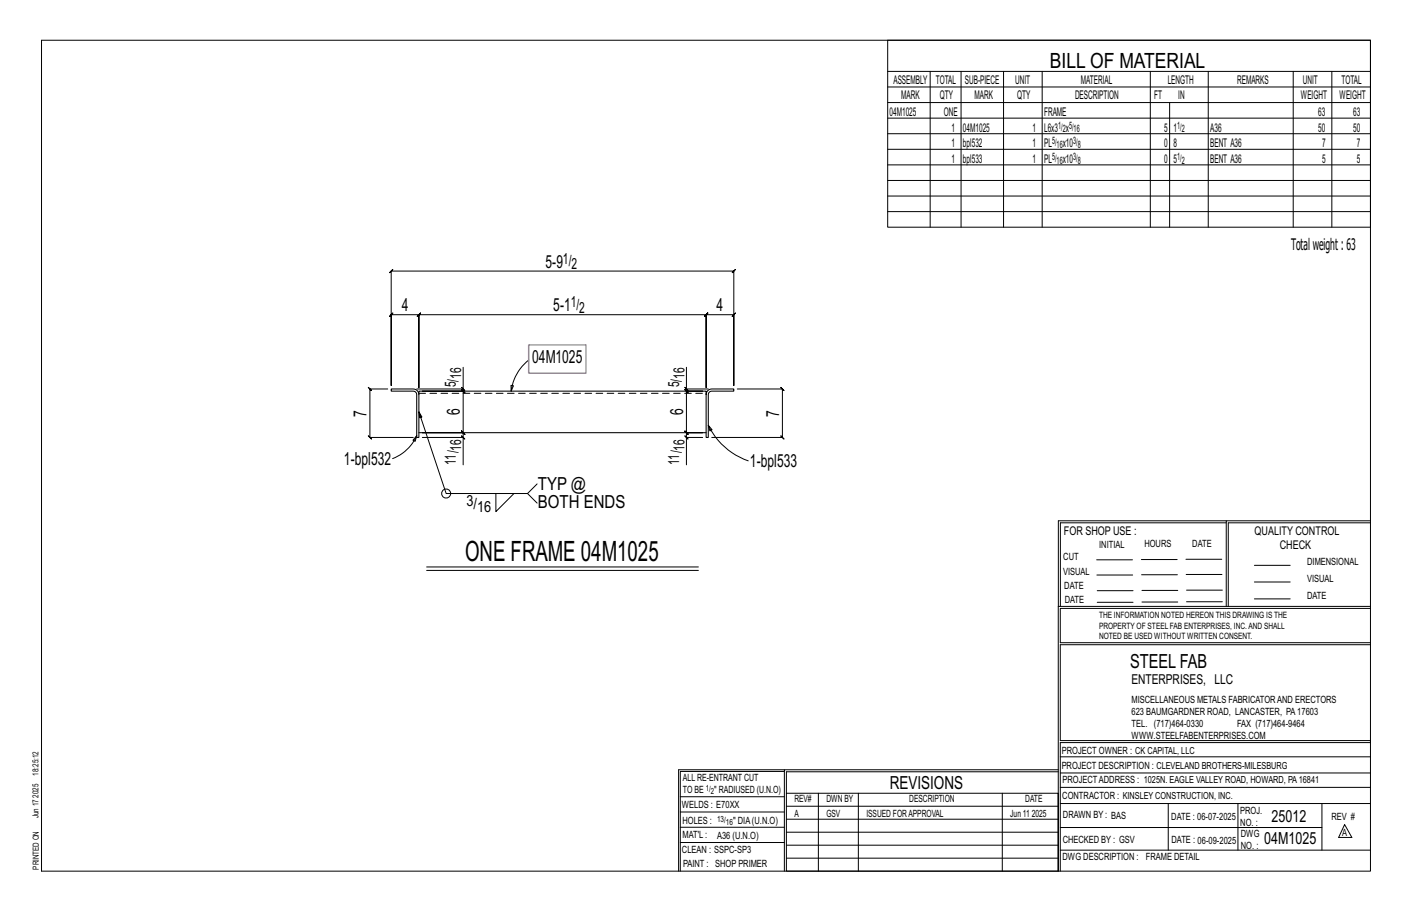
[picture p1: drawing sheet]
<svg xmlns="http://www.w3.org/2000/svg" width="432mm" height="279mm" viewBox="0 0 432 279" stroke-linecap="round" stroke-linejoin="round" font-family="sans-serif">
<defs><g id="words">
<text font-size="8.6" x="142.2" y="171.3">ONE FRAME 04M1025</text>
<text font-size="6.4" x="321.1" y="20.7">BILL OF MATERIAL</text>
<text font-size="5.9" x="345.6" y="204.1">STEEL FAB</text>
<g font-size="5.5">
<text x="166.8" y="81.9">5-9</text>
<text x="122.8" y="95.2">4</text>
<text x="169.2" y="95.2">5-1</text>
<text x="219.1" y="95.2">4</text>
<text x="162.8" y="111">04M1025</text>
<text x="112.1" y="127.3" transform="rotate(-90 112.1 127.3)">7</text>
<text x="140.6" y="126.9" transform="rotate(-90 140.6 126.9)">6</text>
<text x="208.9" y="126.9" transform="rotate(-90 208.9 126.9)">6</text>
<text x="238.3" y="127.3" transform="rotate(-90 238.3 127.3)">7</text>
<text x="105.2" y="142.1">1-bpl532</text>
<text x="229.3" y="142.8">1-bpl533</text>
<text x="164.5" y="149.9">TYP @</text>
<text x="164.5" y="155.4">BOTH ENDS</text>
<text x="272.2" y="241.1">REVISIONS</text>
</g>
<g font-size="5.1">
<text x="388.9" y="251.3">25012</text>
<text x="386.6" y="258.1">04M1025</text>
</g>
<text font-size="4.9" x="394.8" y="76.4">Totalweight : 63</text>
<g font-size="4.7">
<text x="172.2" y="80.6">1/</text>
<text x="174.8" y="82.3">2</text>
<text x="174.5" y="94">1/</text>
<text x="177.2" y="95.6">2</text>
<text x="139.4" y="118.4" transform="rotate(-90 139.4 118.4)">5/</text>
<text x="141.1" y="115.8" transform="rotate(-90 141.1 115.8)">16</text>
<text x="207.7" y="118.4" transform="rotate(-90 207.7 118.4)">5/</text>
<text x="209.3" y="115.8" transform="rotate(-90 209.3 115.8)">16</text>
<text x="141.1" y="137.7" transform="rotate(-90 141.1 137.7)">16</text>
<text x="209.3" y="137.7" transform="rotate(-90 209.3 137.7)">16</text>
<text x="139.4" y="142.1" transform="rotate(-90 139.4 142.1)">11/</text>
<text x="207.7" y="142.1" transform="rotate(-90 207.7 142.1)">11/</text>
<text x="142.6" y="154.7">3/</text>
<text x="145.9" y="156.4">16</text>
</g>
<text font-size="4.2" x="346" y="209.1">ENTERPRISES, LLC</text>
<g font-size="3.7">
<text x="273.2" y="25.6">ASSEMBLY</text>
<text x="286.2" y="25.6">TOTAL</text>
<text x="295.1" y="25.6">SUB-PIECE</text>
<text x="310.4" y="25.6">UNIT</text>
<text x="330.5" y="25.6">MATERIAL</text>
<text x="357.1" y="25.6">LENGTH</text>
<text x="378.3" y="25.6">REMARKS</text>
<text x="398.4" y="25.6">UNIT</text>
<text x="410.2" y="25.6">TOTAL</text>
<text x="272.1" y="35.5">04M1025</text>
<text x="275.6" y="30.4">MARK</text>
<text x="287.4" y="30.4">QTY</text>
<text x="288.6" y="35.5">ONE</text>
<text x="298" y="30.4">MARK</text>
<text x="311" y="30.4">QTY</text>
<text x="319.3" y="35.5">FRAME</text>
<text x="328.7" y="30.4">DESCRIPTION</text>
<text x="353" y="30.4">FT</text>
<text x="360.3" y="30.4">IN</text>
<text x="397.8" y="30.4">WEIGHT</text>
<text x="403.2" y="35.5">63</text>
<text x="409.6" y="30.4">WEIGHT</text>
<text x="413.8" y="35.5">63</text>
<text x="290.9" y="40.2">1</text>
<text x="294.5" y="40.2">04M1025</text>
<text x="315.8" y="40.2">1</text>
<text x="319.3" y="40.2">L6x3 x</text>
<text x="356" y="40.2">5</text>
<text x="358.9" y="40.2">1</text>
<text x="370.1" y="40.2">A36</text>
<text x="403.2" y="40.2">50</text>
<text x="413.8" y="40.2">50</text>
<text x="290.9" y="45">1</text>
<text x="294.5" y="45">bpl532</text>
<text x="315.8" y="45">1</text>
<text x="319.3" y="45">PL</text>
<text x="325" y="45">x10</text>
<text x="356" y="45">0</text>
<text x="358.9" y="45">8</text>
<text x="370.1" y="45">BENT A36</text>
<text x="404.3" y="45">7</text>
<text x="415" y="45">7</text>
<text x="290.9" y="49.7">1</text>
<text x="294.5" y="49.7">bpl533</text>
<text x="315.8" y="49.7">1</text>
<text x="319.3" y="49.7">PL</text>
<text x="325" y="49.7">x10</text>
<text x="356" y="49.7">0</text>
<text x="358.9" y="49.7">5</text>
<text x="370.1" y="49.7">BENT A36</text>
<text x="404.3" y="49.7">5</text>
<text x="415" y="49.7">5</text>
<text x="325.3" y="163.4">FOR SHOP USE :</text>
<text x="383.7" y="163.4">QUALITY CONTROL</text>
<text x="391.4" y="167.8">CHECK</text>
</g>
<g font-size="3.1">
<text x="323.6" y="39.4">1/ 5/</text>
<text x="325" y="40.5">2</text>
<text x="328.3" y="40.5">16</text>
<text x="360" y="39.4">1/</text>
<text x="361.4" y="40.5">2</text>
<text x="321.7" y="44.1">5/</text>
<text x="323.1" y="45.3">16</text>
<text x="328.2" y="44.1">3/</text>
<text x="329.6" y="45.3">8</text>
<text x="321.7" y="48.9">5/</text>
<text x="323.1" y="50">16</text>
<text x="328.2" y="48.9">3/</text>
<text x="329.6" y="50">8</text>
<text x="360" y="48.9">1/</text>
<text x="361.4" y="50">2</text>
<text x="336.2" y="167.4">INITIAL</text>
<text x="350" y="167.1">HOURS</text>
<text x="364.6" y="167.2">DATE</text>
<text x="325.2" y="171.3">CUT</text>
<text x="399.8" y="172.8">DIMENSIONAL</text>
<text x="325.1" y="175.8">VISUAL</text>
<text x="399.8" y="177.9">VISUAL</text>
<text x="325.5" y="180">DATE</text>
<text x="325.7" y="184.4">DATE</text>
<text x="399.8" y="183.1">DATE</text>
<text x="346" y="215">MISCELLANEOUS METALS FABRICATORAND ERECTORS</text>
<text x="346" y="218.6">623 BAUMGARDNER ROAD, LANCASTER, PA17603</text>
<text x="346" y="225.8">WWW.STEELFABENTERPRISES.COM</text>
<text x="346" y="222.2">TEL. (717)464-0330</text>
<text x="378.3" y="222.2">FAX (717)464-9464</text>
<text x="324.7" y="230.5">PROJECT OWNER : CK CAPITAL, LLC</text>
<text x="208.8" y="238.8">ALL RE-ENTRANT CUT</text>
<text x="324.7" y="235.1">PROJECT DESCRIPTION : CLEVELAND BROTHERS-MILESBURG</text>
<text x="324.9" y="239.5">PROJECTADDRESS : 1025N. EAGLE VALLEY ROAD, HOWARD, PA16841</text>
<text x="208.8" y="242.5">TO BE</text>
<text x="218.4" y="242.5">&quot; RADIUSED (U.N.O)</text>
<text x="242.9" y="245.3">REV#</text>
<text x="252.7" y="245.3">DWN BY</text>
<text x="278.1" y="245.3">DESCRIPTION</text>
<text x="313.5" y="245.3">DATE</text>
<text x="324.9" y="244.2">CONTRACTOR : KINSLEY CONSTRUCTION, INC.</text>
<text x="208.5" y="247">WELDS : E70XX</text>
<text x="208.7" y="251.7">HOLES :</text>
<text x="224.2" y="251.8">&quot; DIA(U.N.O)</text>
<text x="242.9" y="249.9">A</text>
<text x="252.7" y="249.9">GSV</text>
<text x="264.9" y="249.9">ISSUED FORAPPROVAL</text>
<text x="309" y="249.9">Jun 11</text>
<text x="315.5" y="249.9">2025</text>
<text x="325.1" y="250">DRAWN BY : BAS</text>
<text x="358.2" y="250.5">DATE : 06-07-2025</text>
<text x="379.3" y="248.9">PROJ.</text>
<text x="407.2" y="250.5">REV #</text>
<text x="208.7" y="256.3">MAT'L :</text>
<text x="219.3" y="256.4">A36 (U.N.O)</text>
<text x="325" y="257.6">CHECKED BY : GSV</text>
<text x="358.3" y="257.7">DATE : 06-09-2025</text>
<text x="379.3" y="252.5">NO. :</text>
<text x="379.5" y="255.9">DWG</text>
<text x="410.5" y="255.5">A</text>
<text x="208.6" y="260.7">CLEAN : SSPC-SP3</text>
<text x="324.9" y="262.9">DWG DESCRIPTION :</text>
<text x="350.4" y="263">FRAME DETAIL</text>
<text x="379.5" y="259.5">NO. :</text>
<text x="208.9" y="265">PAINT : SHOP PRIMER</text>
</g>
<g font-size="2.7">
<text x="336.1" y="189">THE INFORMATION NOTED HEREON THIS DRAWING IS THE</text>
<text x="336.1" y="195.4">NOTED BE USED WITHOUT WRITTEN CONSENT.</text>
<text x="336.1" y="192.2">PROPERTY OF STEEL FAB ENTERPRISES, INC.AND SHALL</text>
</g>
<g font-size="2.6">
<text x="215.9" y="241.8">1/</text>
<text x="217.4" y="242.7">2</text>
<text x="219.3" y="251.1">13/</text>
<text x="222" y="252.1">16</text>
</g>
<g font-size="2.5">
<text x="11.7" y="237.1" transform="rotate(-90 11.7 237.1)">18:25:12</text>
<text x="11.8" y="243.8" transform="rotate(-90 11.8 243.8)">2025</text>
<text x="11.8" y="250.1" transform="rotate(-90 11.8 250.1)">Jun 17</text>
<text x="11.9" y="265.8" transform="rotate(-90 11.9 265.8)">PRINTED ON</text>
</g>
</g></defs>
<g fill="none" stroke="#000" stroke-width=".31">
<path d="M12.7 12.3h406.4v254h-406.4zM271.5 12.3h147.6v57.2h-147.6zM271.5 21.8h147.6M271.5 26.6h147.6M271.5 31.4h147.6M271.5 36.1h147.6M284.5 21.8v47.7M293.9 21.8v47.7M306.9 21.8v47.7M318.7 21.8v47.7M351.8 21.8v47.7M357.7 31.4v38.1"/>
<path d="M369.5 21.8v47.7M395.5 21.8v47.7M407.3 21.8v47.7M271.5 40.9h147.6M271.5 45.6h147.6M271.5 50.4h147.6M271.5 55.2h147.6M271.5 59.9h147.6M271.5 64.7h147.6M119.6 82.9l-.5 .5 1-1-.5 .5h104.8l-.5 .5 1-1-.5 .5v34.9v-21.6l.5-.5-1 1 .5-.5h-8.5l.5-.5-1 1 .5-.5v22.3v-22.3l.5-.5-1 1 .5-.5h-87.8l.5-.5-1 1 .5-.5v22.3v-22.3l.5-.5-1 1 .5-.5h-8.5l.5-.5-1 1 .5-.5v21.6zM118.6 118.9h-5.5l-.5-.5 1 1-.5-.5v14.8l-.5-.5 1 1-.5-.5h13.3M141.1 118.4l1 1z"/>
<path d="M141.6 118.9v.7l-.5-.5 1 1-.5-.5h-12.4h12.4l-.5-.5 1 1-.5-.5v12.7l-.5-.5 1 1-.5-.5h-12.4h12.4l-.5-.5 1 1-.5-.5v1.4M141.6 112.3v6.6h-14.2M156.3 117.8l.7 .1-.7 1.7zM161.7 110a14.3 14.3 0 0 0-5.4 9.6M209.4 118.4l1 1zM209.9 118.9v.7l-.5-.5 1 1-.5-.5h5h-5l-.5-.5 1 1-.5-.5v12.7l-.5-.5 1 1-.5-.5h5h-5l-.5-.5 1 1-.5-.5v1.4M209.9 112.3v6.6h6.7M225.5 118.9h13.8l-.5-.5 1 1-.5-.5v14.8l-.5-.5 1 1-.5-.5h-21.6M127.4 133.2l-.4 1.7-.7-.3zM127.4 133.2a13.3 13.3 0 0 1-7.3 7M128.1 125.9l.2 1.8 .7-.2-.9-1.6 8.3 25h24.9l3-3M129.2 133.7h12.4v8.4"/>
<path d="M141.1 133.2l1 1zM209.4 133.2l1 1zM214.9 133.7h-5v8.4M216.6 130l1.2 1.4-.7 .3zM216.6 130a21.4 21.4 0 0 0 12.2 10.9M151.6 150.9v5.5l5.6-5.5M161.3 150.9l3 2.9M375 159.8h-50.7v25.6M375 159.2h-51.3l-.1 107.1M419.1 159.2h-44.1v26.2M419.1 159.8h-43.5v25.6M130.5 173.3h83.1"/>
<path d="M130.5 174.4h83.1M335.4 171.1h10.9M335.4 175.8h11M349 171h11M349.1 175.7h11M362.7 171h10.9M362.7 175.6h11M383.6 172.8h11M383.6 177.9h11M323.7 185.4h95.4M335.5 184.1h11M335.5 180.6h11"/>
<path d="M349.2 184h11M349.2 180.5h11M362.9 180.4h10.9M362.9 184h10.9M383.6 183.1h11M419.1 186h-94.9v10.5h94.9M419.1 197.1h-94.9v29.3h94.9v.6h-94.9v39.3M239.9 235.8h-31.9v30.5M239.9 235.3h-32.4v31M323.6 235.3h-83.7v31M323.6 235.9h-83.1v6.6M324.2 236.3h94.9"/>
<path d="M324.2 231.4h94.9M208 252.9h31.9M208 257.5h31.9M208 243.6h31.9M208 248.2h31.9M240.5 242.5h83.1v23.8h-83.1zM240.5 258.4h83.1M240.5 254.4h83.1M240.5 250.4h83.1M240.5 246.5h83.1M250.3 242.5v23.8M262.5 242.5v23.8"/>
<path d="M306.5 242.5v23.8M324.2 253h80.1M324.2 245.6h94.9M324.2 259.9h94.9M324.2 240.7h94.9M357.3 245.6v14.3M378.6 245.6v14.3M404.3 245.6v14.3M411.2 252.1l2.2 3.9h-4zM240.5 262.3h83.1"/>
<circle cx="136.4" cy="150.9" r="1.38"/>
</g>
<path d="M119.6 118.9h6.8a1.72 1.72 0 0 1 1.7 1.7v13.1h-.7l-.1-13.6-.9-.5h-6.8zM128.1 132.3h87.8M215.9 120.6a1.72 1.72 0 0 1 1.8-1.7h6.7v.7h-6.7l-1 .5-.1 13.6h-.7v-14.1h-87.8v1" fill="none" stroke="#000" stroke-width=".32"/>
<path d="M128.1 120.2h87.8" fill="none" stroke="#000" stroke-width=".31" stroke-dasharray="2 1.4"/>
<path d="M161.7 105.4h17.5v8.7h-17.5z" fill="none" stroke="#f0f" stroke-width=".5"/>
<use href="#words"/>
</svg>
